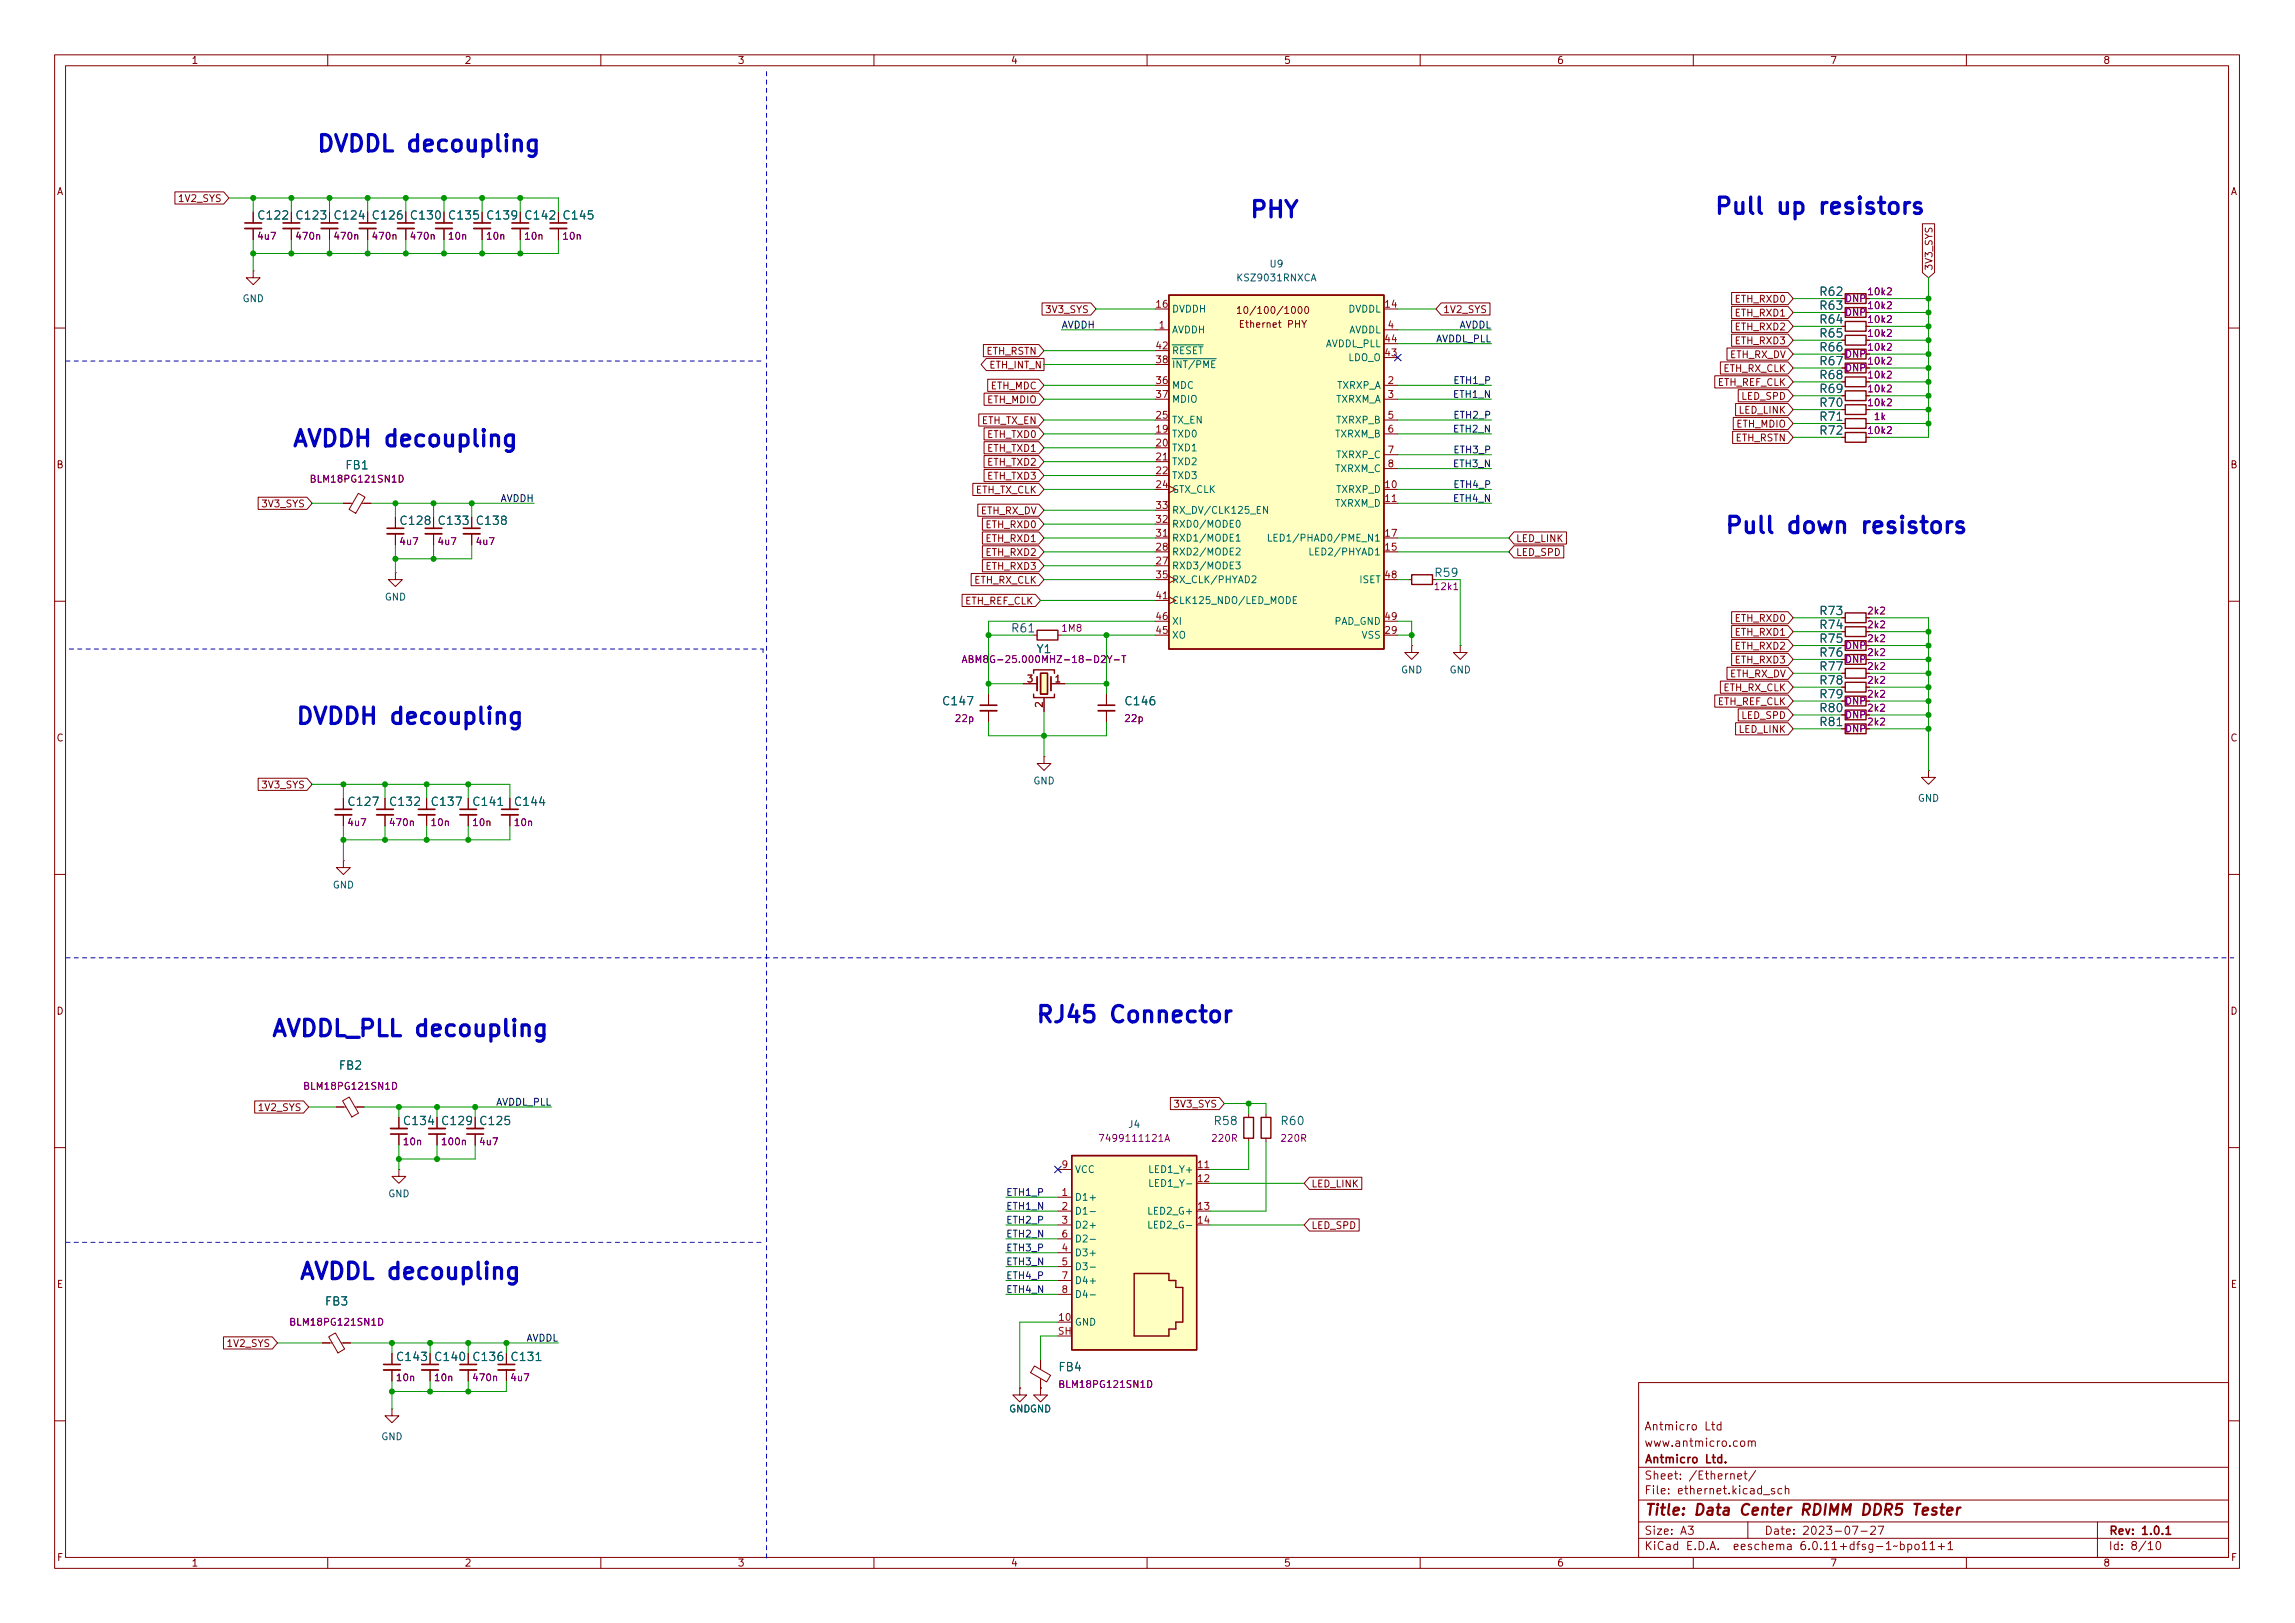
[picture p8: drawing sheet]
<svg xmlns="http://www.w3.org/2000/svg" width="420mm" height="297mm" viewBox="0 0 420 297" stroke-linecap="round" stroke-linejoin="round" font-family="sans-serif">
<defs><g id="words">
<g font-size="4.2" fill="#0000c2">
<text x="57.8" y="27.8">DVDDL decoupling</text>
<text x="228.6" y="39.8">PHY</text>
<text x="313.7" y="39.2">Pull</text>
<text x="325.4" y="39.2">up</text>
<text x="333.7" y="39.2">resistors</text>
<text x="53.3" y="81.7">AVDDH decoupling</text>
<text x="315.6" y="97.6">Pull</text>
<text x="327.3" y="97.6">down</text>
<text x="341.5" y="97.6">resistors</text>
<text x="54" y="132.5">DVDDH decoupling</text>
<text x="49.5" y="189.7">AVDDL_PLL decoupling</text>
<text x="189.6" y="187.2">RJ45</text>
<text x="203.5" y="187.2">Connector</text>
<text x="54.6" y="234.1">AVDDL decoupling</text>
</g>
<g font-size="2.8" fill="#840000">
<text x="301" y="277.9">Title:</text>
<text x="310.2" y="277.9">Data</text>
<text x="318.9" y="277.9">Center</text>
<text x="330.5" y="277.9">RDIMM DDR5</text>
<text x="351.8" y="277.9">Tester</text>
</g>
<g font-size="2.1" fill="#006464">
<text x="47" y="40.6">C122</text>
<text x="54" y="40.6">C123</text>
<text x="61" y="40.6">C124</text>
<text x="68" y="40.6">C126</text>
<text x="74.9" y="40.6">C130</text>
<text x="81.9" y="40.6">C135</text>
<text x="88.9" y="40.6">C139</text>
<text x="95.9" y="40.6">C142</text>
<text x="102.9" y="40.6">C145</text>
<text x="333" y="59.7">R64</text>
<text x="333" y="54.6">R62</text>
<text x="333" y="57.1">R63</text>
<text x="333" y="62.2">R65</text>
<text x="333" y="64.8">R66</text>
<text x="333" y="67.3">R67</text>
<text x="333" y="69.8">R68</text>
<text x="333" y="74.9">R70</text>
<text x="333" y="77.5">R71</text>
<text x="333" y="72.4">R69</text>
<text x="333" y="80">R72</text>
<text x="63.1" y="86.4">FB1</text>
<text x="73" y="96.5">C128</text>
<text x="80" y="96.5">C133</text>
<text x="87" y="96.5">C138</text>
<text x="262.5" y="106">R59</text>
<text x="333" y="113">R73</text>
<text x="185" y="116.2">R61</text>
<text x="189.7" y="120">Y1</text>
<text x="333" y="115.6">R74</text>
<text x="333" y="118.1">R75</text>
<text x="333" y="125.7">R78</text>
<text x="333" y="123.2">R77</text>
<text x="333" y="120.6">R76</text>
<text x="172.4" y="129.5">C147</text>
<text x="205.8" y="129.5">C146</text>
<text x="333" y="128.3">R79</text>
<text x="333" y="130.8">R80</text>
<text x="333" y="133.3">R81</text>
<text x="63.5" y="147.9">C127</text>
<text x="71.1" y="147.9">C132</text>
<text x="78.8" y="147.9">C137</text>
<text x="86.4" y="147.9">C141</text>
<text x="94" y="147.9">C144</text>
<text x="62" y="196.2">FB2</text>
<text x="73.7" y="206.4">C134</text>
<text x="80.7" y="206.4">C129</text>
<text x="87.6" y="206.4">C125</text>
<text x="222.1" y="206.4">R58</text>
<text x="234.3" y="206.4">R60</text>
<text x="59.4" y="239.4">FB3</text>
<text x="72.4" y="249.5">C143</text>
<text x="79.4" y="249.5">C140</text>
<text x="86.4" y="249.5">C136</text>
<text x="93.4" y="249.5">C131</text>
<text x="193.7" y="251.4">FB4</text>
</g>
<g font-size="2.1" fill="#840000">
<text x="301" y="262.2">Antmicro</text>
<text x="312.1" y="262.2">Ltd</text>
<text x="301" y="268.2">Antmicro</text>
<text x="301" y="265.2">www.antmicro.com</text>
<text x="312.2" y="268.2">Ltd.</text>
<text x="301" y="273.9">File:</text>
<text x="301" y="271.2">Sheet:</text>
<text x="307.4" y="273.9">ethernet.kicad_sch</text>
<text x="309.2" y="271.2">/Ethernet/</text>
<text x="301" y="281.3">Size:</text>
<text x="307.6" y="281.3">A3</text>
<text x="323" y="281.3">Date:</text>
<text x="330" y="281.3">2023-07-27</text>
<text x="386" y="281.3">Rev:</text>
<text x="392.1" y="281.3">1.0.1</text>
<text x="301" y="284.1">KiCad</text>
<text x="308.7" y="284.1">E.D.A.</text>
<text x="317.6" y="284.1">eeschema</text>
<text x="330" y="284.1">6.0.11+dfsg-1~bpo11+1</text>
<text x="386" y="284.1">Id:</text>
<text x="390.1" y="284.1">8/10</text>
</g>
<g font-size="1.8" fill="#840000">
<text x="35" y="12.1">1</text>
<text x="85" y="12.1">2</text>
<text x="135" y="12.1">3</text>
<text x="185" y="12.1">4</text>
<text x="235" y="12.1">5</text>
<text x="285" y="12.1">6</text>
<text x="335" y="12.1">7</text>
<text x="385" y="12.1">8</text>
<text x="10.4" y="36.1">A</text>
<text x="32.5" y="37.3">1V2_SYS</text>
<text x="408.4" y="36.1">A</text>
<text x="354.2" y="49.6" transform="rotate(-90 354.2 49.6)">3V3_SYS</text>
<text x="191.3" y="57.7">3V3_SYS</text>
<text x="226.2" y="57.8">10/100/1000</text>
<text x="264.2" y="57.7">1V2_SYS</text>
<text x="317.5" y="58.3">ETH_RXD1</text>
<text x="317.5" y="55.8">ETH_RXD0</text>
<text x="341.8" y="59.5">10k2</text>
<text x="341.8" y="54.4">10k2</text>
<text x="341.8" y="56.9">10k2</text>
<text x="180.5" y="65.3">ETH_RSTN</text>
<text x="226.7" y="60.4">Ethernet</text>
<text x="235.7" y="60.4">PHY</text>
<text x="316.7" y="65.9">ETH_RX_DV</text>
<text x="317.5" y="60.8">ETH_RXD2</text>
<text x="317.5" y="63.4">ETH_RXD3</text>
<text x="341.8" y="62">10k2</text>
<text x="341.8" y="64.6">10k2</text>
<text x="181" y="67.8">ETH_INT_N</text>
<text x="181.3" y="71.6">ETH_MDC</text>
<text x="314.4" y="71">ETH_REF_CLK</text>
<text x="315.4" y="68.5">ETH_RX_CLK</text>
<text x="341.8" y="67.1">10k2</text>
<text x="341.8" y="69.6">10k2</text>
<text x="179.7" y="78">ETH_TX_EN</text>
<text x="180.6" y="74.2">ETH_MDIO</text>
<text x="318.2" y="76.1">LED_LINK</text>
<text x="318.7" y="73.5">LED_SPD</text>
<text x="341.8" y="74.7">10k2</text>
<text x="341.8" y="72.2">10k2</text>
<text x="180.6" y="80.5">ETH_TXD0</text>
<text x="180.6" y="83.1">ETH_TXD1</text>
<text x="317.7" y="81.2">ETH_RSTN</text>
<text x="317.8" y="78.6">ETH_MDIO</text>
<text x="341.8" y="79.8">10k2</text>
<text x="10.3" y="86.1">B</text>
<text x="180.6" y="85.6">ETH_TXD2</text>
<text x="180.6" y="88.1">ETH_TXD3</text>
<text x="408.3" y="86.1">B</text>
<text x="47.7" y="93.2">3V3_SYS</text>
<text x="178.6" y="90.7">ETH_TX_CLK</text>
<text x="179.5" y="94.5">ETH_RX_DV</text>
<text x="180.3" y="97">ETH_RXD0</text>
<text x="180.3" y="99.6">ETH_RXD1</text>
<text x="277.5" y="99.6">LED_LINK</text>
<text x="178.3" y="107.2">ETH_RX_CLK</text>
<text x="180.3" y="102.1">ETH_RXD2</text>
<text x="180.3" y="104.7">ETH_RXD3</text>
<text x="277.5" y="102.1">LED_SPD</text>
<text x="176.6" y="111">ETH_REF_CLK</text>
<text x="341.7" y="112.8">2k2</text>
<text x="317.5" y="116.7">ETH_RXD1</text>
<text x="317.5" y="114.2">ETH_RXD0</text>
<text x="317.5" y="119.3">ETH_RXD2</text>
<text x="341.7" y="115.4">2k2</text>
<text x="341.7" y="117.9">2k2</text>
<text x="316.7" y="124.3">ETH_RX_DV</text>
<text x="317.5" y="121.8">ETH_RXD3</text>
<text x="341.7" y="125.5">2k2</text>
<text x="341.7" y="123">2k2</text>
<text x="341.7" y="120.4">2k2</text>
<text x="314.4" y="129.4">ETH_REF_CLK</text>
<text x="315.4" y="126.9">ETH_RX_CLK</text>
<text x="318.7" y="132">LED_SPD</text>
<text x="341.7" y="128.1">2k2</text>
<text x="341.7" y="130.6">2k2</text>
<text x="10.3" y="136.1">C</text>
<text x="318.2" y="134.5">LED_LINK</text>
<text x="341.7" y="133.1">2k2</text>
<text x="408.3" y="136.1">C</text>
<text x="47.7" y="144.7">3V3_SYS</text>
<text x="10.3" y="186.1">D</text>
<text x="408.3" y="186.1">D</text>
<text x="47.1" y="203.7">1V2_SYS</text>
<text x="214.7" y="203.1">3V3_SYS</text>
<text x="240" y="217.7">LED_LINK</text>
<text x="240" y="225.3">LED_SPD</text>
<text x="10.3" y="236.1">E</text>
<text x="408.3" y="236.1">E</text>
<text x="41.4" y="246.9">1V2_SYS</text>
<text x="10.4" y="286.1">F</text>
<text x="35" y="287.1">1</text>
<text x="85" y="287.1">2</text>
<text x="135" y="287.1">3</text>
<text x="185" y="287.1">4</text>
<text x="235" y="287.1">5</text>
<text x="285" y="287.1">6</text>
<text x="335" y="287.1">7</text>
<text x="385" y="287.1">8</text>
<text x="408.4" y="286.1">F</text>
</g>
<g font-size="1.8" fill="#840084">
<text x="47" y="44.2">4u7</text>
<text x="54" y="44.2">470n</text>
<text x="61" y="44.2">470n</text>
<text x="67.9" y="44.2">470n</text>
<text x="74.9" y="44.2">470n</text>
<text x="81.9" y="44.2">10n</text>
<text x="88.9" y="44.2">10n</text>
<text x="95.9" y="44.2">10n</text>
<text x="102.9" y="44.2">10n</text>
<text x="337.7" y="55.7">DNP</text>
<text x="337.7" y="58.2">DNP</text>
<text x="337.7" y="65.8">DNP</text>
<text x="337.7" y="68.4">DNP</text>
<text x="343" y="77.3">1k</text>
<text x="56.6" y="88.7">BLM18PG121SN1D</text>
<text x="73" y="100.1">4u7</text>
<text x="80" y="100.1">4u7</text>
<text x="87" y="100.1">4u7</text>
<text x="262.4" y="108.4">12k1</text>
<text x="194.2" y="116">1M8</text>
<text x="337.7" y="119.2">DNP</text>
<text x="176" y="121.7">ABM8G-25.000MHZ-18-D2Y-T</text>
<text x="337.7" y="121.7">DNP</text>
<text x="337.7" y="129.3">DNP</text>
<text x="337.7" y="131.9">DNP</text>
<text x="174.7" y="132.5">22p</text>
<text x="205.7" y="132.5">22p</text>
<text x="337.7" y="134.4">DNP</text>
<text x="63.5" y="151.6">4u7</text>
<text x="71.1" y="151.6">470n</text>
<text x="78.7" y="151.6">10n</text>
<text x="86.4" y="151.6">10n</text>
<text x="94" y="151.6">10n</text>
<text x="55.4" y="199.8">BLM18PG121SN1D</text>
<text x="73.7" y="210">10n</text>
<text x="80.6" y="210">100n</text>
<text x="87.6" y="210">4u7</text>
<text x="201" y="209.3">7499111121A</text>
<text x="221.6" y="209.3">220R</text>
<text x="234.3" y="209.3">220R</text>
<text x="52.9" y="243">BLM18PG121SN1D</text>
<text x="72.4" y="253.2">10n</text>
<text x="79.4" y="253.2">10n</text>
<text x="86.4" y="253.2">470n</text>
<text x="93.3" y="253.2">4u7</text>
<text x="193.7" y="254.4">BLM18PG121SN1D</text>
</g>
<g font-size="1.8" fill="#006464">
<text x="226.3" y="51.9">KSZ9031RNXCA</text>
<text x="232.3" y="49.3">U9</text>
<text x="44.3" y="55.7">GND</text>
<text x="214.5" y="57.6">DVDDH</text>
<text x="246.8" y="57.6">DVDDL</text>
<text x="214.5" y="61.4">AVDDH</text>
<text x="214.5" y="65.2">~{RESET}</text>
<text x="242.7" y="63.9">AVDDL_PLL</text>
<text x="247" y="61.4">AVDDL</text>
<text x="214.5" y="71.5">MDC</text>
<text x="214.5" y="67.7">~{INT/PME}</text>
<text x="244.7" y="71.5">TXRXP_A</text>
<text x="246.8" y="66.5">LDO_O</text>
<text x="214.5" y="77.9">TX_EN</text>
<text x="214.5" y="74.1">MDIO</text>
<text x="244.5" y="74.1">TXRXM_A</text>
<text x="244.5" y="77.9">TXRXP_B</text>
<text x="214.5" y="80.4">TXD0</text>
<text x="214.5" y="83">TXD1</text>
<text x="244.4" y="80.4">TXRXM_B</text>
<text x="214.5" y="85.5">TXD2</text>
<text x="214.5" y="88.1">TXD3</text>
<text x="244.4" y="86.8">TXRXM_C</text>
<text x="244.5" y="84.2">TXRXP_C</text>
<text x="214.5" y="90.6">GTX_CLK</text>
<text x="214.5" y="94.4">RX_DV/CLK125_EN</text>
<text x="244.4" y="93.1">TXRXM_D</text>
<text x="244.5" y="90.6">TXRXP_D</text>
<text x="214.5" y="99.5">RXD1/MODE1</text>
<text x="214.5" y="96.9">RXD0/MODE0</text>
<text x="231.8" y="99.5">LED1/PHAD0/PME_N1</text>
<text x="214.5" y="104.6">RXD3/MODE3</text>
<text x="214.5" y="102">RXD2/MODE2</text>
<text x="214.5" y="107.1">RX_CLK/PHYAD2</text>
<text x="239.5" y="102">LED2/PHYAD1</text>
<text x="248.8" y="107.1">ISET</text>
<text x="70.4" y="110.3">GND</text>
<text x="214.5" y="110.9">CLK125_NDO/LED_MODE</text>
<text x="214.5" y="117.3">XO</text>
<text x="214.5" y="114.7">XI</text>
<text x="244.2" y="114.7">PAD_GND</text>
<text x="249.2" y="117.3">VSS</text>
<text x="256.4" y="123.6">GND</text>
<text x="265.3" y="123.6">GND</text>
<text x="189.1" y="143.9">GND</text>
<text x="351" y="147.1">GND</text>
<text x="60.9" y="163">GND</text>
<text x="206.5" y="206.8">J4</text>
<text x="196.7" y="215.1">VCC</text>
<text x="210.1" y="215.1">LED1_Y+</text>
<text x="71" y="219.5">GND</text>
<text x="196.7" y="220.1">D1+</text>
<text x="210.1" y="217.6">LED1_Y-</text>
<text x="196.7" y="222.7">D1-</text>
<text x="196.7" y="225.2">D2+</text>
<text x="196.7" y="227.8">D2-</text>
<text x="209.9" y="222.7">LED2_G+</text>
<text x="209.9" y="225.2">LED2_G-</text>
<text x="196.7" y="230.3">D3+</text>
<text x="196.7" y="232.8">D3-</text>
<text x="196.7" y="235.4">D4+</text>
<text x="196.7" y="237.9">D4-</text>
<text x="196.7" y="243">GND</text>
<text x="69.7" y="263.9">GND</text>
<text x="184.7" y="258.9">GNDGND</text>
</g>
<g font-size="1.8" fill="#a90000">
<text x="211.4" y="56.3">16</text>
<text x="253.3" y="56.3">14</text>
<text x="211.4" y="63.9">42</text>
<text x="212" y="60.1">1</text>
<text x="253.3" y="65.2">43</text>
<text x="253.3" y="62.6">44</text>
<text x="254" y="60.1">4</text>
<text x="211.4" y="70.3">36</text>
<text x="211.4" y="66.5">38</text>
<text x="254" y="70.3">2</text>
<text x="211.4" y="76.6">25</text>
<text x="211.4" y="72.8">37</text>
<text x="254" y="72.8">3</text>
<text x="254" y="76.6">5</text>
<text x="211.4" y="79.2">19</text>
<text x="211.4" y="81.7">20</text>
<text x="254" y="79.2">6</text>
<text x="254" y="83">7</text>
<text x="211.4" y="84.2">21</text>
<text x="211.4" y="86.8">22</text>
<text x="211.4" y="89.3">24</text>
<text x="253.3" y="89.3">10</text>
<text x="254" y="85.5">8</text>
<text x="211.4" y="95.7">32</text>
<text x="211.4" y="93.1">33</text>
<text x="253.3" y="91.9">11</text>
<text x="211.4" y="100.7">28</text>
<text x="211.4" y="98.2">31</text>
<text x="253.3" y="100.7">15</text>
<text x="253.3" y="98.2">17</text>
<text x="211.4" y="103.3">27</text>
<text x="211.4" y="105.8">35</text>
<text x="253.3" y="105.8">48</text>
<text x="211.4" y="109.6">41</text>
<text x="211.4" y="113.4">46</text>
<text x="253.3" y="113.4">49</text>
<text x="211.4" y="116">45</text>
<text x="253.3" y="116">29</text>
<text x="187.9" y="124.9">3</text>
<text x="193" y="124.9">1</text>
<text x="190.9" y="129.6" transform="rotate(-90 190.9 129.6)">2</text>
<text x="194.3" y="213.8">9</text>
<text x="219.1" y="213.8">11</text>
<text x="194.3" y="218.9">1</text>
<text x="194.3" y="221.4">2</text>
<text x="219.1" y="216.3">12</text>
<text x="219.1" y="221.4">13</text>
<text x="194.3" y="223.9">3</text>
<text x="194.3" y="226.5">6</text>
<text x="219.1" y="223.9">14</text>
<text x="194.3" y="229">4</text>
<text x="194.3" y="231.6">5</text>
<text x="194.3" y="234.1">7</text>
<text x="194.3" y="236.6">8</text>
<text x="193.6" y="244.3">SH</text>
<text x="193.7" y="241.7">10</text>
</g>
<g font-size="1.8" fill="#0f0f0f">
<text x="194.3" y="60.1">AVDDH</text>
<text x="262.9" y="62.6">AVDDL_PLL</text>
<text x="267.2" y="60.1">AVDDL</text>
<text x="266" y="70.3">ETH1_P</text>
<text x="265.9" y="72.8">ETH1_N</text>
<text x="266" y="76.6">ETH2_P</text>
<text x="265.9" y="79.2">ETH2_N</text>
<text x="266" y="83">ETH3_P</text>
<text x="265.9" y="85.5">ETH3_N</text>
<text x="266" y="89.3">ETH4_P</text>
<text x="91.6" y="91.9">AVDDH</text>
<text x="265.9" y="91.9">ETH4_N</text>
<text x="90.8" y="202.3">AVDDL_PLL</text>
<text x="184.1" y="218.9">ETH1_P</text>
<text x="184.1" y="221.4">ETH1_N</text>
<text x="184.1" y="223.9">ETH2_P</text>
<text x="184.1" y="226.5">ETH2_N</text>
<text x="184.1" y="229">ETH3_P</text>
<text x="184.1" y="231.6">ETH3_N</text>
<text x="184.1" y="236.6">ETH4_N</text>
<text x="184.1" y="234.1">ETH4_P</text>
<text x="96.3" y="245.5">AVDDL</text>
</g>
</g></defs>
<g fill="none" stroke="#840000" stroke-width=".18">
<path d="M10 10h400v277h-400zM12 12h396v273h-396zM60 10v2M110 10v2M160 10v2M210 10v2M260 10v2M310 10v2M360 10v2M32 35.1h9l.9 1.1-.9 1.1h-9zM46.4 38.8v2M53.3 38.8v2"/>
<path d="M60.3 38.8v2M67.3 38.8v2M74.3 38.8v2M81.3 38.8v2M88.3 38.8v2M95.2 38.8v2M102.2 38.8v2M46.4 49.6v1.2h1.2l-1.2 1.3-1.3-1.3h1.3M46.4 49.6h.1M46.4 41.8v2.1M53.3 41.8v2.1M60.3 41.8v2.1"/>
<path d="M67.3 41.8v2.1M74.3 41.8v2.1M81.3 41.8v2.1M88.3 41.8v2.1M95.2 41.8v2.1M102.2 41.8v2.1M190.8 55.4h8.9l1 1.2-1 1.1h-8.9zM211.5 56.6h2.5M234 59.1h.5M234.2 58.6v1.1l.3 .2M236.6 56.2l.1-.1a.68 .68 0 0 1 .5 .6 .68 .68 0 0 1-.5 .7l-.3-.5zM237.8 56.2l.1-.1a.68 .68 0 0 1 .5 .6 .68 .68 0 0 1-.5 .7l-.3-.5z"/>
<path d="M239 56.2l.2-.1a.68 .68 0 0 1 .4 .6 .68 .68 0 0 1-.4 .7l-.3-.5zM253.4 56.6h2.5M263.8 55.4h9v2.3h-9l-.9-1.1zM317 56.1h10.3l1 1.1-1 1.1h-10.3zM317 58.6h10.3l1 1.1-1 1.1h-10.3zM317 53.5h10.3l1 1.1-1 1.2h-10.3zM337.2 59.7h.6M337.2 54.6h.6M337.2 57.2h.6M351.9 40.9h2.3v9l-1.1 .9-1.2-.9zM10 60h2M179.2 75.8h11l.9 1.1-.9 1.1h-11z"/>
<path d="M180 63.1h10.2l.9 1.1-.9 1.1h-10.2zM180.2 78.3h10l.9 1.1-.9 1.1h-10zM180.2 72h10l.9 1.1-.9 1.1h-10zM180.6 65.6h10.5v2.2h-10.5l-1-1.1zM180.8 69.4h9.4l.9 1.1-.9 1.1h-9.4zM211.5 60.4h2.5M211.5 79.4h2.5M211.5 70.5h2.5M211.5 76.9h2.5M211.5 73.1h2.5M211.5 66.7h2.5M211.5 64.2h2.5"/>
<path d="M253.4 60.4h2.5M253.4 79.4h2.5M253.4 70.5h2.5M253.4 76.9h2.5M253.4 73.1h2.5M253.4 65.4h2.5M253.4 62.9h2.5M313.9 68.8h13.4l1 1.1-1 1.1h-13.4zM315 66.2h12.3l1 1.1-1 1.2h-12.3zM316.2 63.7h11.1l1 1.1-1 1.1h-11.1zM317 61.2h10.3l1 1.1-1 1.1h-10.3zM317.2 78.9h10.1l1 1.1-1 1.2h-10.1z"/>
<path d="M317.3 76.4h10l1 1.1-1 1.1h-10zM317.7 73.9h9.6l1 1.1-1 1.1h-9.6zM318.2 71.3h9.1l1 1.1-1 1.1h-9.1zM337.2 75h.6M337.2 77.5h.6M337.2 72.4h.6M337.2 67.3h.6M337.2 69.9h.6M337.2 62.3h.6M337.2 64.8h.6M341.6 77.5h.7M408 60h2"/>
<path d="M47.3 91h8.9l.9 1.1-.9 1.1h-8.9zM62.9 92.1h1.6M65.6 90.3l1.2 .7-1.7 2.9-1.2-.7zM66.2 92.1h1.7M72.4 94.7v2M72.4 97.7v2M79.4 94.7v2M79.4 97.7v2M86.4 94.7v2M86.4 97.7v2M178.1 88.5h12.1l.9 1.1-.9 1.1h-12.1zM179 92.3h11.2l.9 1.1-.9 1.1h-11.2z"/>
<path d="M179.9 94.8h10.3l.9 1.1-.9 1.1h-10.3zM179.9 97.4h10.3l.9 1.1-.9 1.1h-10.3zM179.9 99.9h10.3l.9 1.1-.9 1.1h-10.3zM180.2 80.8h10l.9 1.2-.9 1.1h-10zM180.2 83.4h10l.9 1.1-.9 1.1h-10zM180.2 85.9h10l.9 1.1-.9 1.1h-10zM211.5 89.6h2.5M211.5 98.5h2.5M211.5 82h2.5M211.5 84.5h2.5M211.5 87h2.5M211.5 95.9h2.5"/>
<path d="M211.5 93.4h2.5M253.4 89.6h2.5M253.4 92.1h2.5M253.4 98.5h2.5M253.4 83.2h2.5M253.4 85.8h2.5M277.2 97.4h9.6v2.2h-9.6l-1-1.1zM277.2 99.9h9.1v2.2h-9.1l-1-1.1zM337.2 80h.6M10 110h2M72.4 104.8v1.3h1.3l-1.3 1.3-1.3-1.3h1.3M72.4 104.8h.1"/>
<path d="M176.1 108.8h13.4l1 1.1-1 1.1h-13.4zM177.8 105h12.4l.9 1.1-.9 1.1h-12.4zM179.9 102.4h10.3l.9 1.1-.9 1.2h-10.3zM189.2 116.2h.7M193.7 116.2h.6M211.5 101h2.5M211.5 103.5h2.5M211.5 116.2h2.5M211.5 106.1h2.5M211.5 109.9h2.5M211.5 113.7h2.5M214 105.4l1.3 .7-1.3 .6"/>
<path d="M253.4 101h2.5M253.4 116.2h2.5M253.4 106.1h2.5M253.4 113.7h2.5M257.8 106.1h.6M258.4 118.1v1.3h1.3l-1.3 1.3-1.2-1.3h1.2M258.4 118.1h.1M267.3 118.1v1.3h1.3l-1.3 1.3-1.2-1.3h1.2M267.3 118.1h.1M317 114.5h10.3l1 1.1-1 1.1h-10.3zM317 112h10.3l1 1.1-1 1.1h-10.3zM317 117h10.3l1 1.1-1 1.2h-10.3z"/>
<path d="M317 119.6h10.3l1 1.1-1 1.1h-10.3zM337.2 113.1h.6M337.2 115.6h.6M337.2 118.1h.6M408 110h2M181 127v2.1M181 130.1v2M187.3 125.1h2.6M191.1 138.5v1.2h-1.2l1.2 1.3 1.3-1.3h-1.3M191.1 138.5h.1M191.1 127.7v2.5M192.4 125.1h2.5"/>
<path d="M202.6 127v2.1M202.6 130.1v2M313.9 127.2h13.4l1 1.1-1 1.1h-13.4zM315 124.7h12.3l1 1.1-1 1.1h-12.3zM316.2 122.1h11.1l1 1.1-1 1.1h-11.1zM317.7 132.3h9.6l1 1.1-1 1.1h-9.6zM318.2 129.7h9.1l1 1.1-1 1.2h-9.1zM337.2 125.8h.6M337.2 133.4h.6M337.2 123.2h.6M337.2 128.3h.6M337.2 130.8h.6"/>
<path d="M337.2 120.7h.6M47.3 142.4h8.9l.9 1.1-.9 1.2h-8.9zM62.9 157.5v1.3h1.2l-1.2 1.3-1.3-1.3h1.3M62.9 157.5h.1M62.9 146.1v2M62.9 149.1v2.1M70.5 146.1v2M70.5 149.1v2.1M78.1 146.1v2M78.1 149.1v2.1M85.7 146.1v2M85.7 149.1v2.1"/>
<path d="M93.3 146.1v2M93.3 149.1v2.1M353.1 141v1.3h1.2l-1.2 1.2-1.3-1.2h1.3M353.1 141h.1M10 160h2M408 160h2M10 210h2M46.6 201.5h9l.9 1.1-.9 1.1h-9zM61.6 202.6h1.7M62.7 201.5l1.2-.7 1.7 2.9-1.2 .7zM65 202.6h1.7M73 214v1.3h-1.2l1.2 1.3 1.3-1.3h-1.3"/>
<path d="M73 214h.1M73 204.5v2M73 207.6v2M80 204.5v2M80 207.6v2M87 204.5v2M87 207.6v2M193.7 219.1h2.5M193.7 214h2.5M214.3 200.9h8.9l1 1.1-1 1.1h-8.9zM219.1 214h2.5M219.1 216.6h2.5"/>
<path d="M228.6 203.9v.6M228.6 208.3v.7M231.8 203.9v.6M231.8 208.3v.7M239.7 215.5h9.6v2.2h-9.6l-.9-1.1zM408 210h2M193.7 221.7h2.5M193.7 224.2h2.5M193.7 229.3h2.5M193.7 231.8h2.5M193.7 226.7h2.5M193.7 234.4h2.5"/>
<path d="M193.7 236.9h2.5M219.1 221.7h2.5M219.1 224.2h2.5M239.7 223.1h9.1v2.2h-9.1l-.9-1.1zM40.9 244.7h8.9l1 1.1-1 1.1h-8.9zM59.1 245.8h1.7M60.2 244.7l1.2-.7 1.7 2.9-1.2 .7zM62.5 245.8h1.6M71.8 257.8v1.3h-1.3l1.3 1.3 1.2-1.3h-1.2M71.8 257.8h.1M71.8 247.7v2M71.8 250.7v2.1"/>
<path d="M78.7 247.7v2M78.7 250.7v2.1M85.7 247.7v2M85.7 250.7v2.1M92.7 247.7v2M92.7 250.7v2.1M186.7 254v1.3h1.3l-1.3 1.3-1.3-1.3h1.3M186.7 254h.1M189.4 250l2.9 1.7-.7 1.2-2.9-1.7zM190.5 254v1.3h1.3l-1.3 1.3-1.3-1.3h1.3M190.5 254h.1M190.5 249v1.6"/>
<path d="M190.5 252.3v1.7M193.7 242h2.5M300 253h108v32h-108zM10 260h2M300 278.5h108M300 274.5h108M300 268.5h108M305.5 273.3v.1M305.5 272.5v.1M307.6 270.6v.1M307.6 269.8v.1M309.9 260.8l.4-.1 .3 .3v.4l-.3 .3-.4-.1-.1-.2v-.4z"/>
<path d="M318.8 263.8l.3-.1 .3 .3v.4l-.3 .3-.3-.1-.2-.2v-.4zM319.3 269.7h.6M319.5 269.2v1.3l.4 .2M320 278.5v3M320.1 263.9l.2-.2 .3 .1 .1 .9M320.1 263.7v1M320.7 263.9l.2-.2 .4 .1 .1 .9M321.4 269.1l-1.3 2M326.2 272.5l-.4-.1-.3 .3v.4l.1 .2h.6M326.8 272.6l.3-.2 .3 .1 .1 .9M326.8 271.9v1.5M342.5 279.5l.6-.2 .2 .2 .1 .2-1 1.1h1"/>
<path d="M343.8 279.3h1.1l-.7 1.5M384 278.5v6.5M408 260h2M60 285v2M110 285v2M160 285v2M210 285v2M260 285v2M300 281.5h108M310 285v2M327.3 282.7h.6v.9M327.9 283h-.5a.29 .29 0 0 0-.2 .3 .29 .29 0 0 0 .2 .3l.5-.1"/>
<path d="M340.7 280.2h1.2M351.9 283.6h.9M353.4 282.5l.4-.4v1.5M353.4 283.6h.8M354.9 283h1.1M355.4 282.5v1.1M356.6 282.5l.5-.4v1.5M356.6 283.6h.9M360 285v2M394.9 282.2l.2-.1a.8 .8 0 0 1 .5 .8 .8 .8 0 0 1-.5 .7 1 1 0 0 1-.2-1.4z"/>
</g>
<g fill="none" stroke="#840000" stroke-width=".3">
<path d="M44.8 40.8h3.1M51.8 40.8h3.1M58.8 40.8h3M65.8 40.8h3M72.8 40.8h3M79.8 40.8h3M86.7 40.8h3.1M93.7 40.8h3.1M100.7 40.8h3.1M70.9 96.7h3M77.9 96.7h3M84.8 96.7h3.1"/>
<path d="M179.5 129.1h3M201 129.1h3.1M61.3 148.1h3.1M69 148.1h3M76.6 148.1h3M84.2 148.1h3M91.8 148.1h3.1M71.5 207.6h3M78.5 207.6h3M85.5 207.6h3M70.2 249.7h3.1M77.2 249.7h3.1"/>
<path d="M84.2 249.7h3M91.2 249.7h3M396.5 280.8h.9"/>
</g>
<path d="M350.5 275.2h1.1M351 275.2l-.2 2" fill="none" stroke="#840000" stroke-width=".4"/>
<g fill="none" stroke="#840000" stroke-width=".33">
<path d="M44.8 41.8h3.1M51.8 41.8h3.1M58.8 41.8h3M65.8 41.8h3M72.8 41.8h3M79.8 41.8h3M86.7 41.8h3.1M93.7 41.8h3.1M100.7 41.8h3.1M70.9 97.7h3M77.9 97.7h3M84.8 97.7h3.1"/>
<path d="M179.5 130.1h3M201 130.1h3.1M61.3 149.1h3.1M69 149.1h3M76.6 149.1h3M84.2 149.1h3M91.8 149.1h3.1M71.5 206.5h3M78.5 206.5h3M85.5 206.5h3M70.2 250.7h3.1M77.2 250.7h3.1"/>
<path d="M84.2 250.7h3M91.2 250.7h3"/>
</g>
<g fill="none" stroke="#840084" stroke-width=".18">
<path d="M58 43.1l.2-.2 .3 .1v.8M65 43.1l.1-.2 .3 .1 .1 .8M72 43.1l.1-.2 .3 .1 .1 .8M78.9 43.1l.2-.2 .3 .1 .1 .8M345.5 57.9l.5-.1 .3 .3-.8 .9h.8M345.5 52.8l.5-.1 .3 .3-.8 1h.8M345.5 55.3l.5-.1 .3 .4-.8 .9h.8M345.5 73.1l.5-.1 .3 .4-.8 .9h.8M345.5 70.6l.5-.1 .3 .3-.8 .9h.8M345.5 65.5l.5-.1 .3 .3-.8 1h.8M345.5 68l.5-.1 .3 .4-.8 .9h.8M345.5 78.2l.5-.1 .3 .3-.8 1h.8"/>
<path d="M345.5 60.4l.5-.1 .3 .4-.8 .9h.8M345.5 63l.5-.2 .3 .4-.8 .9h.8M73.1 87a.64 .64 0 0 1 .7 .6 .64 .64 0 0 1-.7 .6zM200.4 120a.64 .64 0 0 1 .8 .6 .64 .64 0 0 1-.8 .7zM202.7 120l.4 .7 .5-.7M205.4 120h.7M205.7 120v1.3M266.2 107l.3-.3v1.2M266.2 107.9h.7M201.6 120.1l.5-.1 .3 .4-.8 .9h.8M203.1 120.7v.6M204 120.8h1"/>
<path d="M75.1 150.4l.2-.1h.3l.1 .8M71.9 198.1a.64 .64 0 0 1 .7 .6 .64 .64 0 0 1-.7 .7zM84.7 208.8l.1-.1h.3l.1 .8M212.2 208.9h.7M213.3 208.9l.4-1.3 .4 1.3M213.4 208.5h.6M69.3 241.3a.64 .64 0 0 1 .8 .6 .64 .64 0 0 1-.8 .6zM90.4 252l.1-.1h.3l.1 .8M210.1 252.7a.64 .64 0 0 1 .8 .6 .64 .64 0 0 1-.8 .6z"/>
</g>
<g fill="none" stroke="#006464" stroke-width=".18">
<path d="M240.1 51.4l.4-1.3 .4 1.3M240.2 51h.6M214.6 63.1h5.7M226.3 98.1l.4-.3v1.2M226.3 99h.7M226.4 95.3l.2-.1a.68 .68 0 0 1 .5 .7 .68 .68 0 0 1-.5 .6l-.3-.5zM232.1 92.7v1.3l-.8-1.3v1.3M251.3 97.8v1.2l-.8-1.2v1.2M251.8 98.1l.4-.3v1.2M251.8 99h.7M226.3 102.8h.7l-.4 .5 .4 .2v.5l-.2 .1-.5-.1M226.3 100.4l.5-.1 .2 .4-.7 .9h.7"/>
<path d="M229.2 105.5l.5-.1 .2 .3-.7 1h.7M236.8 109.8h.4M237.4 109.2h-.6v1.3h.6M251.8 100.7l.4-.4v1.3M251.8 101.6h.7M91.2 147.4h.8M217.2 216.7h1M199.6 221.7h.9M199.6 231.9h.9M199.6 226.8h.9M199.6 237h.9M217.2 224.3h1"/>
<path d="M98.2 249h.8"/>
</g>
<g fill="#ffffc2" stroke="#ffffc2" stroke-width=".18">
<path d="M214 54h39.4v64.8h-39.4z"/>
<path d="M207.6 233.1v11.4z"/>
<path d="M207.6 233.1h6.4z"/>
<path d="M207.6 244.5h6.4z"/>
<path d="M214 243.2v1.3z"/>
<path d="M214 243.2h1.3z"/>
<path d="M214 234.4h1.3z"/>
<path d="M214 233.1v1.3z"/>
<path d="M215.3 242v1.2z"/>
<path d="M215.3 242h1.2z"/>
<path d="M215.3 235.6h1.2z"/>
<path d="M215.3 234.4v1.2z"/>
<path d="M216.5 235.6v6.4z"/>
<path d="M196.2 211.5h22.9v35.6h-22.9z"/>
<path d="M192.4 123.9v2.5z"/>
<path d="M189.9 123.9v2.5z"/>
<path d="M190.5 123.2h1.3v3.8h-1.3z"/>
</g>
<g fill="none" stroke="#840000" stroke-width=".25">
<path d="M214 54h39.4v64.8h-39.4zM337.8 58.8h3.8v1.8h-3.8zM337.8 53.8h3.8v1.7h-3.8zM337.8 56.3h3.8v1.8h-3.8zM337.8 74.1h3.8v1.8h-3.8zM337.8 76.6h3.8v1.8h-3.8zM337.8 71.5h3.8v1.8h-3.8zM337.8 66.5h3.8v1.7h-3.8zM337.8 69h3.8v1.8h-3.8zM337.8 79.2h3.8v1.7h-3.8zM337.8 61.4h3.8v1.8h-3.8zM337.8 63.9h3.8v1.8h-3.8z"/>
<path d="M189.9 115.4h3.8v1.7h-3.8zM258.4 105.2h3.9v1.8h-3.9zM337.8 112.2h3.8v1.8h-3.8zM337.8 114.7h3.8v1.8h-3.8zM337.8 117.3h3.8v1.7h-3.8zM337.8 119.8h3.8v1.8h-3.8zM189.2 127v.7h3.8v-.7M189.2 123.2v-.6h3.8v.6M189.9 123.9v2.5M190.5 123.2h1.3v3.8h-1.3zM192.4 123.9v2.5M337.8 124.9h3.8v1.8h-3.8z"/>
<path d="M337.8 132.5h3.8v1.8h-3.8zM337.8 122.3h3.8v1.8h-3.8zM337.8 127.4h3.8v1.8h-3.8zM337.8 130h3.8v1.7h-3.8zM196.2 211.5h22.9v35.6h-22.9zM227.7 204.5h1.8v3.8h-1.8zM230.9 204.5h1.8v3.8h-1.8zM207.6 233.1h6.4v1.3h1.3v1.2h1.2v6.4h-1.2v1.2h-1.3v1.3h-6.4z"/>
</g>
<path d="M213 84.2h.7M213 98.1h.7M254.9 91.8h.7M213 109.6h.7M220.6 213.7h.7" fill="none" stroke="#a90000" stroke-width=".18"/>
<path d="M12.1 66.1h127.6M12.7 118.8h127M139.7 118.8v.6M12.1 175.3h396.8M12.1 227.4h127.6M140.3 285.2v-272.5" fill="none" stroke="#0000c2" stroke-width=".18" stroke-dasharray=".8 .8"/>
<g fill="none" stroke="#009600" stroke-width=".18">
<path d="M41.9 36.2h60.3v2.6M46.4 36.2v2.6M53.3 36.2v2.6M60.3 36.2v2.6M67.3 36.2v2.6M74.3 36.2v2.6M81.3 36.2v2.6M88.3 36.2v2.6M95.2 36.2v2.6M46.4 43.9v5.7M53.3 43.9v2.5M60.3 43.9v2.5"/>
<path d="M67.3 43.9v2.5M74.3 43.9v2.5M81.3 43.9v2.5M88.3 43.9v2.5M95.2 43.9v2.5M102.2 43.9v2.5h-55.8M200.7 56.6h10.8M255.9 56.6h7M328.3 57.2h8.9M328.3 54.6h8.9M328.3 59.7h8.9M342.3 57.2h10.8"/>
<path d="M342.3 54.6h10.8M342.3 59.7h10.8M353.1 50.8v29.2h-10.8M191.1 79.4h20.4M191.1 76.9h20.4M191.1 70.5h20.4M191.1 73.1h20.4M191.1 66.7h20.4M191.1 64.2h20.4M194.3 60.4h17.2M255.9 79.4h17.1M255.9 76.9h17.1"/>
<path d="M255.9 70.5h17.1M255.9 73.1h17.1M255.9 60.4h17.1M255.9 62.9h17.1M328.3 75h8.9M328.3 64.8h8.9M328.3 67.3h8.9M328.3 62.3h8.9M328.3 69.9h8.9M328.3 77.5h8.9M328.3 72.4h8.9M342.3 75h10.8"/>
<path d="M342.3 64.8h10.8M342.3 67.3h10.8M342.3 62.3h10.8M342.3 69.9h10.8M342.3 77.5h10.8M342.3 72.4h10.8M57.1 92.1h5.8M67.9 92.1h29.9M72.4 92.1v2.6M72.4 99.7v5.1M79.4 92.1v2.6M79.4 99.7v2.6"/>
<path d="M86.4 92.1v2.6M86.4 99.7v2.6h-14M191.1 93.4h20.4M191.1 95.9h20.4M191.1 98.5h20.4M191.1 89.6h20.4M191.1 82h20.4M191.1 84.5h20.4M191.1 87h20.4M255.9 92.1h17.1M255.9 98.5h20.3M255.9 89.6h17.1"/>
<path d="M255.9 83.2h17.1M255.9 85.8h17.1M328.3 80h8.9M181 116.2h8.2M190.5 109.9h21M191.1 101h20.4M191.1 106.1h20.4M191.1 103.5h20.4M194.3 116.2h17.2M202.6 116.2v10.8M211.5 113.7h-30.5v13.3M255.9 113.7h2.5v4.4"/>
<path d="M255.9 116.2h2.5M255.9 101h20.3M255.9 106.1h1.9M262.9 106.1h4.4v12M328.3 115.6h8.9M328.3 118.1h8.9M328.3 113.1h8.9M342.3 115.6h10.8M342.3 113.1h10.8v27.9M342.3 118.1h10.8M181 132.1v2.6h21.6v-2.6M181 125.1h6.3"/>
<path d="M191.1 130.2v8.3M194.9 125.1h7.7M328.3 120.7h8.9M328.3 125.8h8.9M328.3 123.2h8.9M328.3 130.8h8.9M328.3 128.3h8.9M328.3 133.4h8.9M342.3 120.7h10.8M342.3 125.8h10.8M342.3 123.2h10.8M342.3 130.8h10.8"/>
<path d="M342.3 128.3h10.8M342.3 133.4h10.8M57.1 143.5h36.2v2.6M62.9 143.5v2.6M62.9 151.2v6.3M70.5 143.5v2.6M70.5 151.2v2.5M78.1 143.5v2.6M78.1 151.2v2.5M85.7 143.5v2.6M85.7 151.2v2.5M93.3 151.2v2.5h-30.4"/>
<path d="M56.5 202.6h5.1M66.7 202.6h34.3M73 202.6v1.9M73 209.6v4.4M80 202.6v1.9M80 209.6v2.5M87 209.6v2.5h-14M87 202.6v1.9M184.1 219.1h9.6M221.6 216.6h17.2M224.2 202h7.6v1.9M228.6 202v1.9"/>
<path d="M228.6 209v5h-7M231.8 209v12.7h-10.2M184.1 224.2h9.6M184.1 221.7h9.6M184.1 226.7h9.6M184.1 236.9h9.6M184.1 231.8h9.6M184.1 234.4h9.6M184.1 229.3h9.6M221.6 224.2h17.2M50.8 245.8h8.3M64.1 245.8h38.1"/>
<path d="M71.8 245.8v1.9M71.8 252.8v5M78.7 245.8v1.9M78.7 252.8v1.9M85.7 245.8v1.9M85.7 252.8v1.9M92.7 252.8v1.9h-20.9M92.7 245.8v1.9M193.7 242h-7v12M193.7 244.5h-3.2v4.5"/>
</g>
<path d="M255.3 64.8l1.2 1.3M256.5 64.8l-1.2 1.3M193.1 213.4l1.2 1.2M194.3 213.4l-1.2 1.2" fill="none" stroke="#000084" stroke-width=".18"/>
<g fill="#009600" stroke="#009600" stroke-width=".18">
<circle cx="79.4" cy="92.1" r=".46"/>
<circle cx="79.4" cy="102.3" r=".46"/>
<circle cx="46.4" cy="36.2" r=".46"/>
<circle cx="53.3" cy="36.2" r=".46"/>
<circle cx="72.4" cy="102.3" r=".46"/>
<circle cx="46.4" cy="46.4" r=".46"/>
<circle cx="62.9" cy="143.5" r=".46"/>
<circle cx="85.7" cy="245.8" r=".46"/>
<circle cx="85.7" cy="254.7" r=".46"/>
<circle cx="62.9" cy="153.7" r=".46"/>
<circle cx="73" cy="212.1" r=".46"/>
<circle cx="73" cy="202.6" r=".46"/>
<circle cx="71.8" cy="254.7" r=".46"/>
<circle cx="71.8" cy="245.8" r=".46"/>
<circle cx="80" cy="212.1" r=".46"/>
<circle cx="87" cy="202.6" r=".46"/>
<circle cx="78.7" cy="245.8" r=".46"/>
<circle cx="78.7" cy="254.7" r=".46"/>
<circle cx="191.1" cy="134.7" r=".46"/>
<circle cx="181" cy="116.2" r=".46"/>
<circle cx="86.4" cy="92.1" r=".46"/>
<circle cx="202.6" cy="125.1" r=".46"/>
<circle cx="202.6" cy="116.2" r=".46"/>
<circle cx="81.3" cy="46.4" r=".46"/>
<circle cx="74.3" cy="46.4" r=".46"/>
<circle cx="95.2" cy="46.4" r=".46"/>
<circle cx="88.3" cy="36.2" r=".46"/>
<circle cx="88.3" cy="46.4" r=".46"/>
<circle cx="67.3" cy="36.2" r=".46"/>
<circle cx="74.3" cy="36.2" r=".46"/>
<circle cx="60.3" cy="36.2" r=".46"/>
<circle cx="95.2" cy="36.2" r=".46"/>
<circle cx="81.3" cy="36.2" r=".46"/>
<circle cx="60.3" cy="46.4" r=".46"/>
<circle cx="53.3" cy="46.4" r=".46"/>
<circle cx="67.3" cy="46.4" r=".46"/>
<circle cx="80" cy="202.6" r=".46"/>
<circle cx="92.7" cy="245.8" r=".46"/>
<circle cx="72.4" cy="92.1" r=".46"/>
<circle cx="85.7" cy="153.7" r=".46"/>
<circle cx="78.1" cy="153.7" r=".46"/>
<circle cx="70.5" cy="153.7" r=".46"/>
<circle cx="78.1" cy="143.5" r=".46"/>
<circle cx="85.7" cy="143.5" r=".46"/>
<circle cx="70.5" cy="143.5" r=".46"/>
<circle cx="258.4" cy="116.2" r=".46"/>
<circle cx="228.6" cy="202" r=".46"/>
<circle cx="181" cy="125.1" r=".46"/>
<circle cx="353.1" cy="72.4" r=".46"/>
<circle cx="353.1" cy="75" r=".46"/>
<circle cx="353.1" cy="77.5" r=".46"/>
<circle cx="353.1" cy="118.1" r=".46"/>
<circle cx="353.1" cy="115.6" r=".46"/>
<circle cx="353.1" cy="69.9" r=".46"/>
<circle cx="353.1" cy="120.7" r=".46"/>
<circle cx="353.1" cy="128.3" r=".46"/>
<circle cx="353.1" cy="125.8" r=".46"/>
<circle cx="353.1" cy="123.2" r=".46"/>
<circle cx="353.1" cy="133.4" r=".46"/>
<circle cx="353.1" cy="130.8" r=".46"/>
<circle cx="353.1" cy="62.3" r=".46"/>
<circle cx="353.1" cy="59.7" r=".46"/>
<circle cx="353.1" cy="64.8" r=".46"/>
<circle cx="353.1" cy="57.2" r=".46"/>
<circle cx="353.1" cy="67.3" r=".46"/>
<circle cx="353.1" cy="54.6" r=".46"/>
</g>
<use href="#words"/>
</svg>
